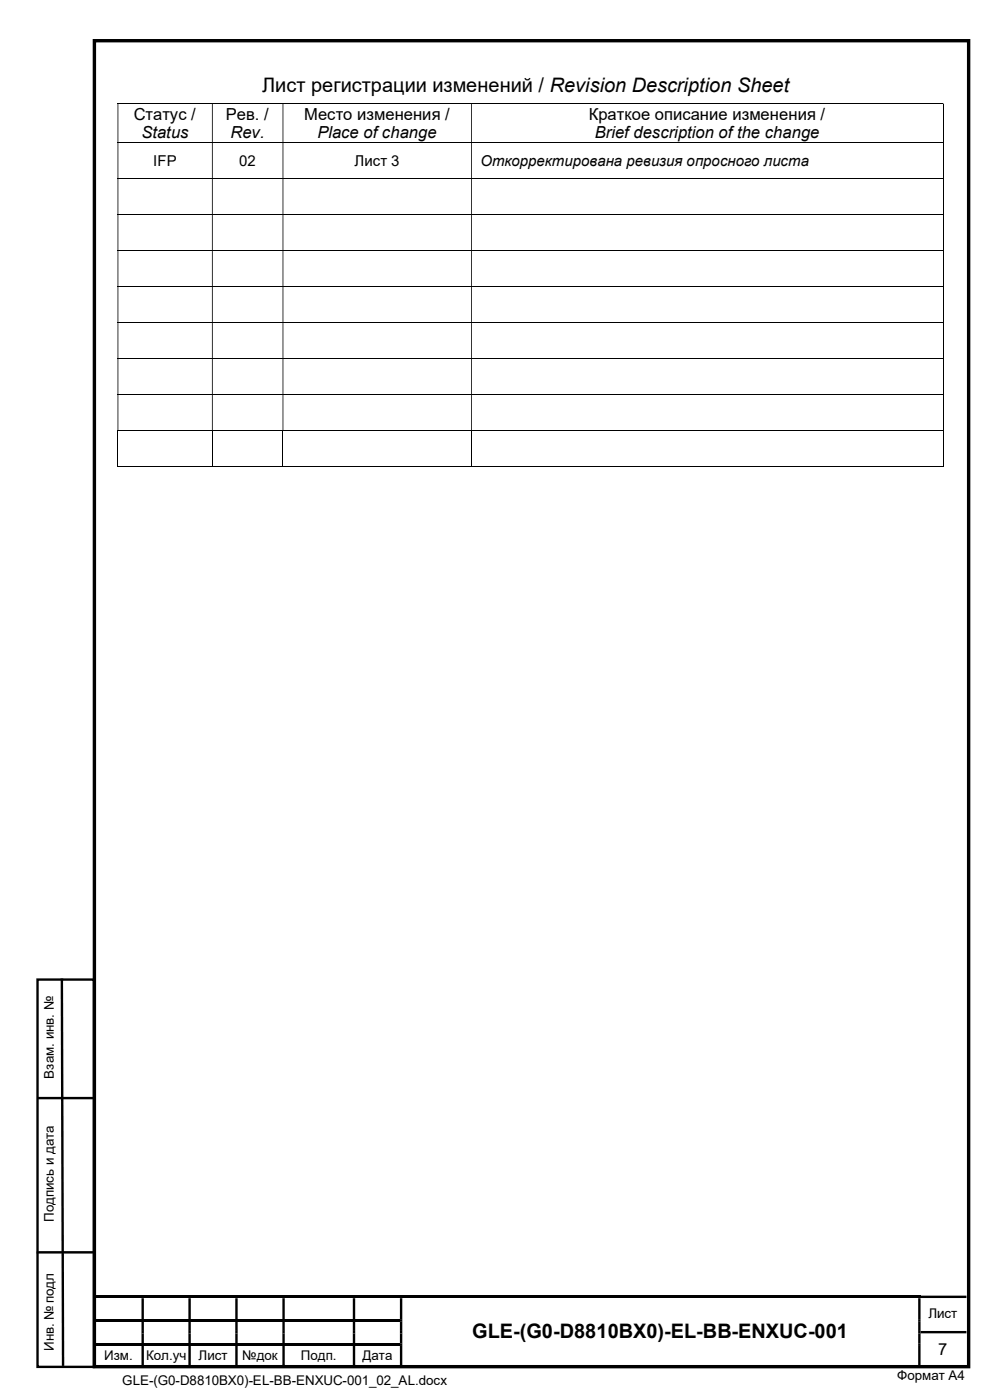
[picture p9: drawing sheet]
<svg xmlns="http://www.w3.org/2000/svg" width="210mm" height="297mm" viewBox="0 0 210 297" stroke-linecap="round" stroke-linejoin="round" font-family="sans-serif">
<defs><g id="words">
<g font-size="4.2">
<text x="55.6" y="19.6">Лист регистрации изменений / Revision Description Sheet</text>
<text x="100.2" y="283.9">GLE-(G0-D8810BX0)-EL-BB-ENXUC-001</text>
</g>
<g font-size="3.5">
<text x="28.4" y="25.4">Статус /</text>
<text x="30" y="29.4">Status</text>
<text x="47.9" y="25.4">Рев. /</text>
<text x="48.9" y="29.4">Rev.</text>
<text x="64.6" y="25.4">Место изменения /</text>
<text x="67.4" y="29.4">Place of change</text>
<text x="124.9" y="25.4">Краткое описание изменения /</text>
<text x="126.2" y="29.4">Brief description of the change</text>
<text x="199.1" y="287.4">7</text>
</g>
<g font-size="3.2">
<text x="32.5" y="35.2">IFP</text>
<text x="50.8" y="35.2">02</text>
<text x="75.2" y="35.2">Лист 3</text>
<text x="101.9" y="35.2">Откорректирована ревизия опросного листа</text>
</g>
<g font-size="2.8">
<text x="11.4" y="228.8" transform="rotate(-90 11.4 228.8)">Взам. инв. №</text>
<text x="11.4" y="259.2" transform="rotate(-90 11.4 259.2)">Подпись и дата</text>
<text x="196.9" y="279.7">Лист</text>
<text x="11.4" y="286.6" transform="rotate(-90 11.4 286.6)">Инв. № подл</text>
<text x="22.1" y="288.5">Изм.</text>
<text x="26" y="293.8">GLE-(G0-D8810BX0)-EL-BB-ENXUC-001_02_AL.docx</text>
<text x="31" y="288.5">Кол.уч</text>
<text x="42.1" y="288.5">Лист</text>
<text x="51.4" y="288.5">№док</text>
<text x="63.8" y="288.5">Подп.</text>
<text x="76.9" y="288.5">Дата</text>
<text x="190.3" y="292.8">Формат А4</text>
</g>
</g></defs>
<path d="M20 8.6h185.5v281.3h-185.5z" fill="none" stroke="#000" stroke-width=".72" stroke-linecap="butt"/>
<g fill="#000">
<path d="M200 91.3h.2v.1h-.2zM200 98.9h.2v.2h-.2zM20 274.9h10v.5h-10zM20 279.9h10v.5h-10zM30 279.9h.5v.5h-.5zM30.5 274.9h9.5v.5h-9.5zM30.5 279.9h9.5v.5h-9.5zM40 279.9h.5v.5h-.5zM40.5 274.9h9.4v.5h-9.4zM40.5 279.9h9.4v.5h-9.4zM49.9 279.9h.5v.5h-.5zM50.4 274.9h9.5v.5h-9.5z"/>
<path d="M50.4 279.9h9.5v.5h-9.5zM59.9 279.9h.5v.5h-.5zM60.4 274.9h14.4v.5h-14.4zM60.4 279.9h14.4v.5h-14.4zM74.8 279.9h.6v.5h-.6zM75.4 274.9h9.4v.5h-9.4zM75.4 279.9h9.4v.5h-9.4zM85.3 274.9h109.5v.5h-109.5zM20 285h10v.5h-10zM30 285h.5v.5h-.5zM30.5 285h9.5v.5h-9.5zM40 285h.5v.5h-.5z"/>
<path d="M40.5 285h9.4v.5h-9.4zM49.9 285h.5v.5h-.5zM50.4 285h9.5v.5h-9.5zM59.9 285h.5v.5h-.5zM60.4 285h14.4v.5h-14.4zM74.8 285h.6v.5h-.6zM75.4 285h9.4v.5h-9.4z"/>
</g>
<g fill="#000">
<path d="M200 21.9h.2v.2h-.2zM24.9 22.1h.2v8h-.2zM45 22.1h.1v8h-.1zM59.9 22.1h.2v8h-.2zM99.9 22.1h.2v8h-.2z" fill-rule="evenodd"/>
<path d="M200 30.1h.2v.2h-.2zM24.9 30.3h.2v7.5h-.2zM45 30.3h.1v7.5h-.1zM59.9 30.3h.2v7.5h-.2zM99.9 30.3h.2v7.5h-.2z" fill-rule="evenodd"/>
<path d="M200 37.8h.2v.2h-.2zM24.9 38h.2v7.4h-.2zM45 38h.1v7.4h-.1zM59.9 38h.2v7.4h-.2zM99.9 38h.2v7.4h-.2z" fill-rule="evenodd"/>
<path d="M200 45.4h.2v.2h-.2zM24.9 45.6h.2v7.5h-.2zM45 45.6h.1v7.5h-.1zM59.9 45.6h.2v7.5h-.2zM99.9 45.6h.2v7.5h-.2z" fill-rule="evenodd"/>
<path d="M200 53.1h.2v.2h-.2zM24.9 53.3h.2v7.4h-.2zM45 53.3h.1v7.4h-.1zM59.9 53.3h.2v7.4h-.2zM99.9 53.3h.2v7.4h-.2z" fill-rule="evenodd"/>
<path d="M200 60.7h.2v.2h-.2zM24.9 60.9h.2v7.5h-.2zM45 60.9h.1v7.5h-.1zM59.9 60.9h.2v7.5h-.2zM99.9 60.9h.2v7.5h-.2z" fill-rule="evenodd"/>
<path d="M200 68.4h.2v.1h-.2zM24.9 68.5h.2v7.5h-.2zM45 68.5h.1v7.5h-.1zM59.9 68.5h.2v7.5h-.2zM99.9 68.5h.2v7.5h-.2z" fill-rule="evenodd"/>
<path d="M200 76h.2v.2h-.2zM24.9 76.2h.2v7.4h-.2zM45 76.2h.1v7.4h-.1zM59.9 76.2h.2v7.4h-.2zM99.9 76.2h.2v7.4h-.2z" fill-rule="evenodd"/>
<path d="M200 83.6h.2v.2h-.2zM24.9 83.8h.2v7.5h-.2zM45 83.8h.1v7.5h-.1zM59.9 83.8h.2v7.5h-.2zM99.9 83.8h.2v7.5h-.2z" fill-rule="evenodd"/>
<path d="M30 274.9h.5v.5h-.5z" fill-rule="evenodd"/>
<path d="M40 274.9h.5v.5h-.5z" fill-rule="evenodd"/>
<path d="M49.9 274.9h.5v.5h-.5z" fill-rule="evenodd"/>
<path d="M59.9 274.9h.5v.5h-.5z" fill-rule="evenodd"/>
<path d="M74.8 274.9h.6v.5h-.6z" fill-rule="evenodd"/>
<path d="M84.8 274.9h.5v.5h-.5z" fill-rule="evenodd"/>
<path d="M84.8 279.9h.5v.5h-.5zM194.8 279.9h.5v.5h-.5zM30 280.4h.5v2h-.5zM40 280.4h.5v2h-.5zM49.9 280.4h.5v2h-.5zM59.9 280.4h.5v2h-.5zM74.8 280.4h.6v2h-.6z" fill-rule="evenodd"/>
<path d="M194.8 274.9h.5v.5h-.5z" fill-rule="evenodd"/>
<path d="M195.3 274.9h9.7v.5h-9.7zM30 275.4h.5v4.5h-.5zM40 275.4h.5v4.5h-.5zM49.9 275.4h.5v4.5h-.5zM59.9 275.4h.5v4.5h-.5zM74.8 275.4h.6v4.5h-.6zM84.8 275.4h.5v4.5h-.5zM194.8 275.4h.5v4.5h-.5z" fill-rule="evenodd"/>
<path d="M30 282.4h.5v.5h-.5zM40 282.4h.5v.5h-.5zM49.9 282.4h.5v.5h-.5zM59.9 282.4h.5v.5h-.5zM74.8 282.4h.6v.5h-.6zM84.8 282.4h.5v.5h-.5zM194.8 282.4h.5v.5h-.5z" fill-rule="evenodd"/>
<path d="M84.8 280.4h.5v2h-.5zM194.8 280.4h.5v2h-.5z" fill-rule="evenodd"/>
<path d="M84.8 285h.5v.5h-.5zM194.8 285h.5v.5h-.5zM30 285.5h.5v4.5h-.5zM40 285.5h.5v4.5h-.5zM49.9 285.5h.5v4.5h-.5zM59.9 285.5h.5v4.5h-.5zM74.8 285.5h.6v4.5h-.6z" fill-rule="evenodd"/>
<path d="M84.8 285.5h.5v4.5h-.5zM194.8 285.5h.5v4.5h-.5z" fill-rule="evenodd"/>
<path d="M195.3 282.4h9.7v.5h-9.7zM30 282.9h.5v2.1h-.5zM40 282.9h.5v2.1h-.5zM49.9 282.9h.5v2.1h-.5zM59.9 282.9h.5v2.1h-.5zM74.8 282.9h.6v2.1h-.6zM84.8 282.9h.5v2.1h-.5zM194.8 282.9h.5v2.1h-.5z" fill-rule="evenodd"/>
</g>
<path d="M8 207.8h11.9v82.2h-11.9zM13.1 207.6l.3 82.2M7.9 233h12M7.8 265.7h12" fill="none" stroke="#000" stroke-width=".51"/>
<g fill="none" stroke="#000" stroke-width=".21">
<path d="M24.9 22h175.1M24.9 30.2h175.1M24.9 37.9h175.1M200.1 22.1v8M200.1 30.3v7.5M200.1 38v7.4M24.9 45.5h175.1M24.9 53.2h175.1M200.1 45.6v7.5M200.1 53.3v7.4M24.9 60.8h175.1M24.9 68.5h175.1"/>
<path d="M24.9 76.1h175.1M200.1 60.9v7.5M200.1 68.5v7.5M200.1 76.2v7.4M24.9 83.7h175.1M24.9 91.4h175.1M24.9 99h20.1M25 91.4v7.7M45 91.4v7.7M45.1 99h14.8M60 91.4v7.7M60.1 99h39.8"/>
<path d="M100 91.4v7.7M100.1 99h99.9M200.1 83.8v7.5M200.1 91.4v7.7"/>
</g>
<use href="#words"/>
</svg>
